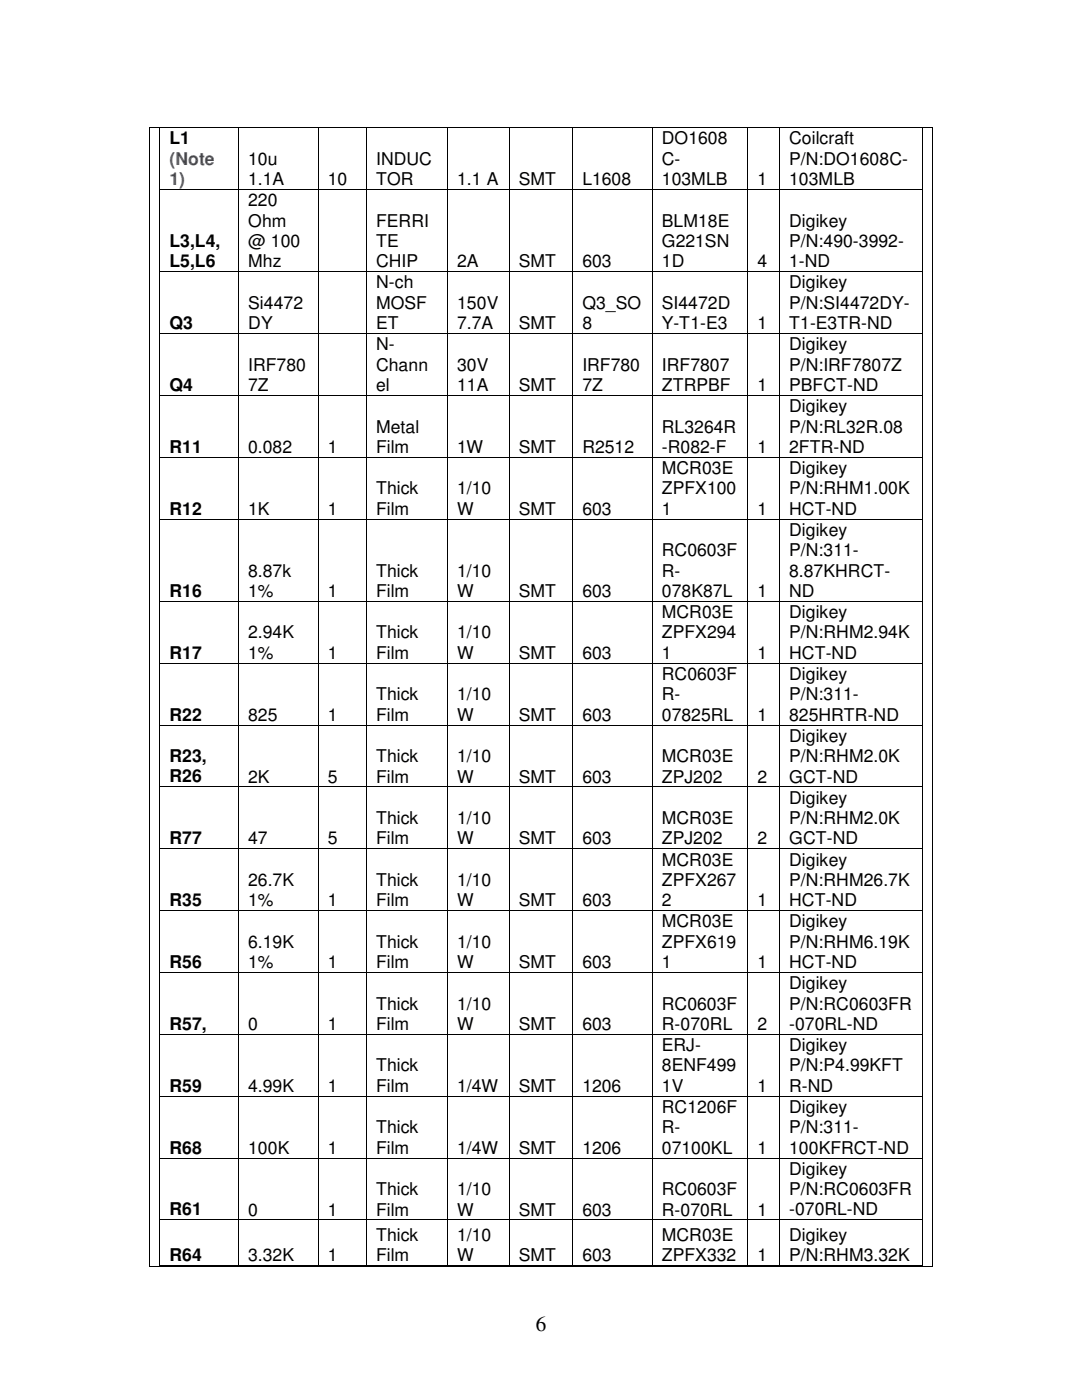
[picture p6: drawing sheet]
<svg xmlns="http://www.w3.org/2000/svg" width="216mm" height="279mm" viewBox="0 0 216 279" stroke-linecap="round" stroke-linejoin="round" font-family="sans-serif">
<defs><g id="words">
<text font-size="4.2" x="106.9" y="265.6">6</text>
<g font-size="3.5">
<text x="33.8" y="28.8">L1</text>
<text x="132.1" y="28.8">DO1608</text>
<text x="157.5" y="28.8">Coilcraft</text>
<text x="49.5" y="32.9">10u</text>
<text x="75.1" y="32.9">INDUC</text>
<text x="132.1" y="32.9">C-</text>
<text x="157.5" y="32.9">P/N:DO1608C-</text>
<text x="49.5" y="41.1">220</text>
<text x="49.5" y="37">1.1A</text>
<text x="65.4" y="37">10</text>
<text x="75.1" y="37">TOR</text>
<text x="91.2" y="37">1.1 A</text>
<text x="103.5" y="37">SMT</text>
<text x="116.2" y="37">L1608</text>
<text x="132.1" y="37">103MLB</text>
<text x="151.1" y="37">1</text>
<text x="157.5" y="37">103MLB</text>
<text x="49.5" y="45.2">Ohm</text>
<text x="75.1" y="45.2">FERRI</text>
<text x="132.1" y="45.2">BLM18E</text>
<text x="157.5" y="45.2">Digikey</text>
<text x="33.8" y="49.2">L3,L4,</text>
<text x="33.8" y="53.3">L5,L6</text>
<text x="49.5" y="49.3">@ 100</text>
<text x="49.5" y="53.3">Mhz</text>
<text x="75.1" y="49.3">TE</text>
<text x="75.1" y="53.3">CHIP</text>
<text x="91.2" y="53.3">2A</text>
<text x="103.5" y="53.3">SMT</text>
<text x="116.2" y="53.3">603</text>
<text x="132.1" y="49.3">G221SN</text>
<text x="132.1" y="53.3">1D</text>
<text x="151.1" y="53.3">4</text>
<text x="157.5" y="49.3">P/N:490-3992-</text>
<text x="157.5" y="53.3">1-ND</text>
<text x="75.1" y="57.6">N-ch</text>
<text x="157.5" y="57.6">Digikey</text>
<text x="33.8" y="65.7">Q3</text>
<text x="49.5" y="61.6">Si4472</text>
<text x="49.5" y="65.7">DY</text>
<text x="75.1" y="61.6">MOSF</text>
<text x="75.1" y="65.7">ET</text>
<text x="91.2" y="61.6">150V</text>
<text x="91.2" y="65.7">7.7A</text>
<text x="103.5" y="65.7">SMT</text>
<text x="116.2" y="61.6">Q3_SO</text>
<text x="116.2" y="65.7">8</text>
<text x="132.1" y="61.6">SI4472D</text>
<text x="132.1" y="65.7">Y-T1-E3</text>
<text x="151.1" y="65.7">1</text>
<text x="157.5" y="61.6">P/N:SI4472DY-</text>
<text x="157.5" y="65.7">T1-E3TR-ND</text>
<text x="75.1" y="69.9">N-</text>
<text x="157.5" y="69.9">Digikey</text>
<text x="49.5" y="74">IRF780</text>
<text x="75.1" y="74">Chann</text>
<text x="91.2" y="74">30V</text>
<text x="116.2" y="74">IRF780</text>
<text x="132.1" y="74">IRF7807</text>
<text x="157.5" y="74">P/N:IRF7807Z</text>
<text x="33.8" y="78">Q4</text>
<text x="49.5" y="78">7Z</text>
<text x="75.1" y="78">el</text>
<text x="91.2" y="78">11A</text>
<text x="103.5" y="78.1">SMT</text>
<text x="116.2" y="78">7Z</text>
<text x="132.1" y="78">ZTRPBF</text>
<text x="151.1" y="78.1">1</text>
<text x="157.5" y="78">PBFCT-ND</text>
<text x="157.5" y="82.3">Digikey</text>
<text x="75.1" y="86.3">Metal</text>
<text x="132.1" y="86.3">RL3264R</text>
<text x="157.5" y="86.3">P/N:RL32R.08</text>
<text x="33.8" y="90.3">R11</text>
<text x="49.5" y="90.4">0.082</text>
<text x="65.4" y="90.4">1</text>
<text x="75.1" y="90.4">Film</text>
<text x="91.2" y="90.4">1W</text>
<text x="103.5" y="90.4">SMT</text>
<text x="116.2" y="90.4">R2512</text>
<text x="132.1" y="90.4">-R082-F</text>
<text x="132.1" y="94.6">MCR03E</text>
<text x="151.1" y="90.4">1</text>
<text x="157.5" y="90.4">2FTR-ND</text>
<text x="157.5" y="94.6">Digikey</text>
<text x="75.1" y="98.7">Thick</text>
<text x="91.2" y="98.7">1/10</text>
<text x="132.1" y="98.7">ZPFX100</text>
<text x="157.5" y="98.7">P/N:RHM1.00K</text>
<text x="33.8" y="102.7">R12</text>
<text x="49.5" y="102.7">1K</text>
<text x="65.4" y="102.7">1</text>
<text x="75.1" y="102.7">Film</text>
<text x="91.2" y="102.7">W</text>
<text x="103.5" y="102.7">SMT</text>
<text x="116.2" y="102.7">603</text>
<text x="132.1" y="102.7">1</text>
<text x="151.1" y="102.7">1</text>
<text x="157.5" y="107">Digikey</text>
<text x="157.5" y="102.7">HCT-ND</text>
<text x="132.1" y="111">RC0603F</text>
<text x="157.5" y="111">P/N:311-</text>
<text x="33.8" y="119.1">R16</text>
<text x="49.5" y="115.1">8.87k</text>
<text x="49.5" y="119.1">1%</text>
<text x="65.4" y="119.2">1</text>
<text x="75.1" y="115.1">Thick</text>
<text x="75.1" y="119.1">Film</text>
<text x="91.2" y="115.1">1/10</text>
<text x="91.2" y="119.1">W</text>
<text x="103.5" y="119.2">SMT</text>
<text x="116.2" y="119.2">603</text>
<text x="132.1" y="115.1">R-</text>
<text x="132.1" y="119.1">078K87L</text>
<text x="151.1" y="119.2">1</text>
<text x="157.5" y="115.1">8.87KHRCT-</text>
<text x="157.5" y="119.1">ND</text>
<text x="132.1" y="123.4">MCR03E</text>
<text x="157.5" y="123.4">Digikey</text>
<text x="33.8" y="131.4">R17</text>
<text x="49.5" y="127.4">2.94K</text>
<text x="49.5" y="131.5">1%</text>
<text x="65.4" y="131.5">1</text>
<text x="75.1" y="127.4">Thick</text>
<text x="75.1" y="131.5">Film</text>
<text x="91.2" y="127.4">1/10</text>
<text x="91.2" y="131.5">W</text>
<text x="103.5" y="131.5">SMT</text>
<text x="116.2" y="131.5">603</text>
<text x="132.1" y="127.4">ZPFX294</text>
<text x="132.1" y="131.5">1</text>
<text x="151.1" y="131.5">1</text>
<text x="157.5" y="127.4">P/N:RHM2.94K</text>
<text x="157.5" y="131.5">HCT-ND</text>
<text x="132.1" y="135.7">RC0603F</text>
<text x="157.5" y="135.7">Digikey</text>
<text x="33.8" y="143.8">R22</text>
<text x="49.5" y="143.8">825</text>
<text x="65.4" y="143.8">1</text>
<text x="75.1" y="139.8">Thick</text>
<text x="75.1" y="143.8">Film</text>
<text x="91.2" y="139.8">1/10</text>
<text x="91.2" y="143.8">W</text>
<text x="103.5" y="143.8">SMT</text>
<text x="116.2" y="143.8">603</text>
<text x="132.1" y="139.7">R-</text>
<text x="132.1" y="143.8">07825RL</text>
<text x="151.1" y="143.8">1</text>
<text x="157.5" y="139.7">P/N:311-</text>
<text x="157.5" y="143.8">825HRTR-ND</text>
<text x="157.5" y="148">Digikey</text>
<text x="33.8" y="152.1">R23,</text>
<text x="75.1" y="152.1">Thick</text>
<text x="91.2" y="152.1">1/10</text>
<text x="132.1" y="152.1">MCR03E</text>
<text x="157.5" y="152.1">P/N:RHM2.0K</text>
<text x="33.8" y="156.1">R26</text>
<text x="49.5" y="156.2">2K</text>
<text x="65.4" y="156.2">5</text>
<text x="75.1" y="156.2">Film</text>
<text x="91.2" y="156.2">W</text>
<text x="103.5" y="156.2">SMT</text>
<text x="116.2" y="156.2">603</text>
<text x="132.1" y="156.2">ZPJ202</text>
<text x="151.1" y="156.2">2</text>
<text x="157.5" y="156.2">GCT-ND</text>
<text x="157.5" y="160.4">Digikey</text>
<text x="75.1" y="164.5">Thick</text>
<text x="91.2" y="164.5">1/10</text>
<text x="132.1" y="164.5">MCR03E</text>
<text x="157.5" y="164.5">P/N:RHM2.0K</text>
<text x="33.8" y="168.5">R77</text>
<text x="49.5" y="168.5">47</text>
<text x="65.4" y="168.5">5</text>
<text x="75.1" y="168.5">Film</text>
<text x="91.2" y="168.5">W</text>
<text x="103.5" y="168.5">SMT</text>
<text x="116.2" y="168.5">603</text>
<text x="132.1" y="172.8">MCR03E</text>
<text x="132.1" y="168.5">ZPJ202</text>
<text x="151.1" y="168.5">2</text>
<text x="157.5" y="172.8">Digikey</text>
<text x="157.5" y="168.5">GCT-ND</text>
<text x="49.5" y="176.8">26.7K</text>
<text x="75.1" y="176.8">Thick</text>
<text x="91.2" y="176.8">1/10</text>
<text x="132.1" y="176.8">ZPFX267</text>
<text x="157.5" y="176.8">P/N:RHM26.7K</text>
<text x="33.8" y="180.8">R35</text>
<text x="49.5" y="180.8">1%</text>
<text x="65.4" y="180.9">1</text>
<text x="75.1" y="180.8">Film</text>
<text x="91.2" y="180.8">W</text>
<text x="103.5" y="180.9">SMT</text>
<text x="116.2" y="180.9">603</text>
<text x="132.1" y="180.8">2</text>
<text x="132.1" y="185.1">MCR03E</text>
<text x="151.1" y="180.9">1</text>
<text x="157.5" y="180.8">HCT-ND</text>
<text x="157.5" y="185.1">Digikey</text>
<text x="49.5" y="189.1">6.19K</text>
<text x="75.1" y="189.1">Thick</text>
<text x="91.2" y="189.1">1/10</text>
<text x="132.1" y="189.1">ZPFX619</text>
<text x="157.5" y="189.1">P/N:RHM6.19K</text>
<text x="33.8" y="193.2">R56</text>
<text x="49.5" y="193.2">1%</text>
<text x="65.4" y="193.2">1</text>
<text x="75.1" y="193.2">Film</text>
<text x="91.2" y="193.2">W</text>
<text x="103.5" y="193.2">SMT</text>
<text x="116.2" y="193.2">603</text>
<text x="132.1" y="193.2">1</text>
<text x="151.1" y="193.2">1</text>
<text x="157.5" y="193.2">HCT-ND</text>
<text x="157.5" y="197.4">Digikey</text>
<text x="75.1" y="201.5">Thick</text>
<text x="91.2" y="201.5">1/10</text>
<text x="132.1" y="201.5">RC0603F</text>
<text x="157.5" y="201.5">P/N:RC0603FR</text>
<text x="33.8" y="205.5">R57,</text>
<text x="49.5" y="205.6">0</text>
<text x="65.4" y="205.6">1</text>
<text x="75.1" y="205.6">Film</text>
<text x="91.2" y="205.6">W</text>
<text x="103.5" y="205.6">SMT</text>
<text x="116.2" y="205.6">603</text>
<text x="132.1" y="209.8">ERJ-</text>
<text x="132.1" y="205.6">R-070RL</text>
<text x="151.1" y="205.6">2</text>
<text x="157.5" y="209.8">Digikey</text>
<text x="157.5" y="205.5">-070RL-ND</text>
<text x="75.1" y="213.8">Thick</text>
<text x="132.1" y="213.8">8ENF499</text>
<text x="157.5" y="213.8">P/N:P4.99KFT</text>
<text x="33.8" y="217.8">R59</text>
<text x="49.5" y="217.9">4.99K</text>
<text x="65.4" y="217.9">1</text>
<text x="75.1" y="217.9">Film</text>
<text x="91.2" y="217.9">1/4W</text>
<text x="103.5" y="217.9">SMT</text>
<text x="116.2" y="217.9">1206</text>
<text x="132.1" y="217.9">1V</text>
<text x="151.1" y="217.9">1</text>
<text x="157.5" y="217.9">R-ND</text>
<text x="75.1" y="226.2">Thick</text>
<text x="132.1" y="222.1">RC1206F</text>
<text x="132.1" y="226.2">R-</text>
<text x="157.5" y="222.1">Digikey</text>
<text x="157.5" y="226.2">P/N:311-</text>
<text x="33.8" y="230.2">R68</text>
<text x="49.5" y="230.3">100K</text>
<text x="65.4" y="230.3">1</text>
<text x="75.1" y="230.3">Film</text>
<text x="91.2" y="230.3">1/4W</text>
<text x="103.5" y="230.3">SMT</text>
<text x="116.2" y="230.3">1206</text>
<text x="132.1" y="230.3">07100KL</text>
<text x="151.1" y="230.3">1</text>
<text x="157.5" y="230.3">100KFRCT-ND</text>
<text x="75.1" y="238.5">Thick</text>
<text x="91.2" y="238.5">1/10</text>
<text x="132.1" y="238.5">RC0603F</text>
<text x="157.5" y="234.5">Digikey</text>
<text x="157.5" y="238.5">P/N:RC0603FR</text>
<text x="33.8" y="242.6">R61</text>
<text x="49.5" y="242.6">0</text>
<text x="65.4" y="242.6">1</text>
<text x="75.1" y="242.6">Film</text>
<text x="91.2" y="242.6">W</text>
<text x="103.5" y="242.6">SMT</text>
<text x="116.2" y="242.6">603</text>
<text x="132.1" y="242.6">R-070RL</text>
<text x="151.1" y="242.6">1</text>
<text x="157.5" y="242.6">-070RL-ND</text>
<text x="33.8" y="251.7">R64</text>
<text x="49.5" y="251.8">3.32K</text>
<text x="65.4" y="251.8">1</text>
<text x="75.1" y="247.7">Thick</text>
<text x="75.1" y="251.8">Film</text>
<text x="91.2" y="247.7">1/10</text>
<text x="91.2" y="251.8">W</text>
<text x="103.5" y="251.8">SMT</text>
<text x="116.2" y="251.8">603</text>
<text x="132.1" y="247.7">MCR03E</text>
<text x="132.1" y="251.8">ZPFX332</text>
<text x="151.1" y="251.8">1</text>
<text x="157.5" y="247.7">Digikey</text>
<text x="157.5" y="251.8">P/N:RHM3.32K</text>
</g>
<g font-size="3.5" fill="#00f">
<text x="33.8" y="32.9">(Note</text>
<text x="33.8" y="36.9">1)</text>
</g>
</g></defs>
<g fill="none" stroke="#000" stroke-width=".2">
<path d="M29.8 25.6v227.2M29.9 25.5h156.1M31.9 25.6v12.1M31.9 37.9v16.2M32 37.8h15.5M47.6 25.6v12.1M47.6 37.9v16.2M47.7 37.8h15.7M63.5 25.6v12.1M63.5 37.9v16.2M63.6 37.8h9.5M73.2 25.6v12.1"/>
<path d="M73.2 37.9v16.2M73.2 37.8h16M89.3 25.6v12.1M89.3 37.9v16.2M89.4 37.8h12.1M101.6 25.6v12.1M101.6 37.9v16.2M101.7 37.8h12.5M114.3 25.6v12.1M114.3 37.9v16.2M114.4 37.8h15.7M130.2 25.6v12.1"/>
<path d="M130.2 37.9v16.2M130.3 37.8h18.8M149.2 25.6v12.1M149.2 37.9v16.2M149.3 37.8h6.2M155.6 25.6v12.1M155.6 37.9v16.2M155.7 37.8h28.2M184 25.6v12.1M184 37.9v16.2M186.1 25.6v227.2M31.9 54.3v12.2"/>
<path d="M32 54.2h15.5M47.6 54.3v12.2M47.7 54.2h15.7M63.5 54.3v12.2M63.6 54.2h9.5M73.2 54.3v12.2M73.2 54.2h16M89.3 54.3v12.2M89.4 54.2h12.1M101.6 54.3v12.2M101.7 54.2h12.5M114.3 54.3v12.2"/>
<path d="M114.4 54.2h15.7M130.2 54.3v12.2M130.3 54.2h18.8M149.2 54.3v12.2M149.3 54.2h6.2M155.6 54.3v12.2M155.7 54.2h28.2M184 54.3v12.2M31.9 66.7v12.1M31.9 79v12.2M32 66.6h15.5M32 78.9h15.5"/>
<path d="M47.6 66.7v12.1M47.6 79v12.2M47.7 66.6h15.7M47.7 78.9h15.7M63.5 66.7v12.1M63.5 79v12.2M63.6 66.6h9.5M63.6 78.9h9.5M73.2 66.7v12.1M73.2 79v12.2M73.2 66.6h16M73.2 78.9h16"/>
<path d="M89.3 66.7v12.1M89.3 79v12.2M89.4 66.6h12.1M89.4 78.9h12.1M101.6 66.7v12.1M101.6 79v12.2M101.7 66.6h12.5M101.7 78.9h12.5M114.3 66.7v12.1M114.3 79v12.2M114.4 66.6h15.7M114.4 78.9h15.7"/>
<path d="M130.2 66.7v12.1M130.2 79v12.2M130.3 66.6h18.8M130.3 78.9h18.8M149.2 66.7v12.1M149.2 79v12.2M149.3 66.6h6.2M149.3 78.9h6.2M155.6 66.7v12.1M155.6 79v12.2M155.7 66.6h28.2M155.7 78.9h28.2"/>
<path d="M184 66.7v12.1M184 79v12.2M31.9 91.4v12.1M32 91.3h15.5M47.6 91.4v12.1M47.7 91.3h15.7M63.5 91.4v12.1M63.6 91.3h9.5M73.2 91.4v12.1M73.2 91.3h16M89.3 91.4v12.1M89.4 91.3h12.1"/>
<path d="M101.6 91.4v12.1M101.7 91.3h12.5M114.3 91.4v12.1M114.4 91.3h15.7M130.2 91.4v12.1M130.3 91.3h18.8M149.2 91.4v12.1M149.3 91.3h6.2M155.6 91.4v12.1M155.7 91.3h28.2M184 91.4v12.1M31.9 103.7v16.2"/>
<path d="M32 103.6h15.5M47.6 103.7v16.2M47.7 103.6h15.7M63.5 103.7v16.2M63.6 103.6h9.5M73.2 103.7v16.2M73.2 103.6h16M89.3 103.7v16.2M89.4 103.6h12.1M101.6 103.7v16.2M101.7 103.6h12.5M114.3 103.7v16.2"/>
<path d="M114.4 103.6h15.7M130.2 103.7v16.2M130.3 103.6h18.8M149.2 103.7v16.2M149.3 103.6h6.2M155.6 103.7v16.2M155.7 103.6h28.2M184 103.7v16.2M31.9 120.1v12.2M31.9 132.5v12.1M32 120h15.5M32 132.4h15.5"/>
<path d="M47.6 120.1v12.2M47.6 132.5v12.1M47.7 120h15.7M47.7 132.4h15.7M63.5 120.1v12.2M63.5 132.5v12.1M63.6 120h9.5M63.6 132.4h9.5M73.2 120.1v12.2M73.2 132.5v12.1M73.2 120h16M73.2 132.4h16"/>
<path d="M89.3 120.1v12.2M89.3 132.5v12.1M89.4 120h12.1M89.4 132.4h12.1M101.6 120.1v12.2M101.6 132.5v12.1M101.7 120h12.5M101.7 132.4h12.5M114.3 120.1v12.2M114.3 132.5v12.1M114.4 120h15.7M114.4 132.4h15.7"/>
<path d="M130.2 120.1v12.2M130.2 132.5v12.1M130.3 120h18.8M130.3 132.4h18.8M149.2 120.1v12.2M149.2 132.5v12.1M149.3 120h6.2M149.3 132.4h6.2M155.6 120.1v12.2M155.6 132.5v12.1M155.7 120h28.2M155.7 132.4h28.2"/>
<path d="M184 120.1v12.2M184 132.5v12.1M31.9 144.8v12.2M31.9 157.1v12.2M32 144.7h15.5M32 157.1h15.5M47.6 144.8v12.2M47.6 157.1v12.2M47.7 144.7h15.7M47.7 157.1h15.7M63.5 144.8v12.2M63.5 157.1v12.2"/>
<path d="M63.6 144.7h9.5M63.6 157.1h9.5M73.2 144.8v12.2M73.2 157.1v12.2M73.2 144.7h16M73.2 157.1h16M89.3 144.8v12.2M89.3 157.1v12.2M89.4 144.7h12.1M89.4 157.1h12.1M101.6 144.8v12.2M101.6 157.1v12.2"/>
<path d="M101.7 144.7h12.5M101.7 157.1h12.5M114.3 144.8v12.2M114.3 157.1v12.2M114.4 144.7h15.7M114.4 157.1h15.7M130.2 144.8v12.2M130.2 157.1v12.2M130.3 144.7h18.8M130.3 157.1h18.8M149.2 144.8v12.2M149.2 157.1v12.2"/>
<path d="M149.3 144.7h6.2M149.3 157.1h6.2M155.6 144.8v12.2M155.6 157.1v12.2M155.7 144.7h28.2M155.7 157.1h28.2M184 144.8v12.2M184 157.1v12.2M31.9 169.5v12.2M32 169.4h15.5M47.6 169.5v12.2M47.7 169.4h15.7"/>
<path d="M63.5 169.5v12.2M63.6 169.4h9.5M73.2 169.5v12.2M73.2 169.4h16M89.3 169.5v12.2M89.4 169.4h12.1M101.6 169.5v12.2M101.7 169.4h12.5M114.3 169.5v12.2M114.4 169.4h15.7M130.2 169.5v12.2M130.3 169.4h18.8"/>
<path d="M149.2 169.5v12.2M149.3 169.4h6.2M155.6 169.5v12.2M155.7 169.4h28.2M184 169.5v12.2M31.9 181.8v12.2M31.9 194.2v12.1M32 181.7h15.5M32 194.1h15.5M47.6 181.8v12.2M47.6 194.2v12.1M47.7 181.7h15.7"/>
<path d="M47.7 194.1h15.7M63.5 181.8v12.2M63.5 194.2v12.1M63.6 181.7h9.5M63.6 194.1h9.5M73.2 181.8v12.2M73.2 194.2v12.1M73.2 181.7h16M73.2 194.1h16M89.3 181.8v12.2M89.3 194.2v12.1M89.4 181.7h12.1"/>
<path d="M89.4 194.1h12.1M101.6 181.8v12.2M101.6 194.2v12.1M101.7 181.7h12.5M101.7 194.1h12.5M114.3 181.8v12.2M114.3 194.2v12.1M114.4 181.7h15.7M114.4 194.1h15.7M130.2 181.8v12.2M130.2 194.2v12.1M130.3 181.7h18.8"/>
<path d="M130.3 194.1h18.8M149.2 181.8v12.2M149.2 194.2v12.1M149.3 181.7h6.2M149.3 194.1h6.2M155.6 181.8v12.2M155.6 194.2v12.1M155.7 181.7h28.2M155.7 194.1h28.2M184 181.8v12.2M184 194.2v12.1M31.9 206.5v12.2"/>
<path d="M31.9 218.9v12.2M32 206.4h15.5M32 218.8h15.5M47.6 206.5v12.2M47.6 218.9v12.2M47.7 206.4h15.7M47.7 218.8h15.7M63.5 206.5v12.2M63.5 218.9v12.2M63.6 206.4h9.5M63.6 218.8h9.5M73.2 206.5v12.2"/>
<path d="M73.2 218.9v12.2M73.2 206.4h16M73.2 218.8h16M89.3 206.5v12.2M89.3 218.9v12.2M89.4 206.4h12.1M89.4 218.8h12.1M101.6 206.5v12.2M101.6 218.9v12.2M101.7 206.4h12.5M101.7 218.8h12.5M114.3 206.5v12.2"/>
<path d="M114.3 218.9v12.2M114.4 206.4h15.7M114.4 218.8h15.7M130.2 206.5v12.2M130.2 218.9v12.2M130.3 206.4h18.8M130.3 218.8h18.8M149.2 206.5v12.2M149.2 218.9v12.2M149.3 206.4h6.2M149.3 218.8h6.2M155.6 206.5v12.2"/>
<path d="M155.6 218.9v12.2M155.7 206.4h28.2M155.7 218.8h28.2M184 206.5v12.2M184 218.9v12.2M31.9 231.2v12.2M32 231.1h15.5M47.6 231.2v12.2M47.7 231.1h15.7M63.5 231.2v12.2M63.6 231.1h9.5M73.2 231.2v12.2"/>
<path d="M73.2 231.1h16M89.3 231.2v12.2M89.4 231.1h12.1M101.6 231.2v12.2M101.7 231.1h12.5M114.3 231.2v12.2M114.4 231.1h15.7M130.2 231.2v12.2M130.3 231.1h18.8M149.2 231.2v12.2M149.3 231.1h6.2M155.6 231.2v12.2"/>
<path d="M155.7 231.1h28.2M184 231.2v12.2M29.9 252.9h156.1M31.9 243.5v9.1M32 243.5h15.5M32 252.6h15.5M47.6 243.5v9.1M47.7 243.5h15.7M47.7 252.6h15.7M63.5 243.5v9.1M63.6 243.5h9.5M63.6 252.6h9.5"/>
<path d="M73.2 243.5v9.1M73.2 243.5h16M73.2 252.6h16M89.3 243.5v9.1M89.4 243.5h12.1M89.4 252.6h12.1M101.6 243.5v9.1M101.7 243.5h12.5M101.7 252.6h12.5M114.3 243.5v9.1M114.4 243.5h15.7M114.4 252.6h15.7"/>
<path d="M130.2 243.5v9.1M130.3 243.5h18.8M130.3 252.6h18.8M149.2 243.5v9.1M149.3 243.5h6.2M149.3 252.6h6.2M155.6 243.5v9.1M155.7 243.5h28.2M155.7 252.6h28.2M184 243.5v9.1"/>
</g>
<g fill="#000">
<path d="M29.8 25.4h.1v.2h-.1zM31.8 37.7h.2v.2h-.2zM47.5 37.7h.2v.2h-.2zM63.4 37.7h.2v.2h-.2zM73.1 37.7h.1v.2h-.1zM89.2 37.7h.2v.2h-.2zM101.5 37.7h.2v.2h-.2zM114.2 37.7h.2v.2h-.2zM130.1 37.7h.2v.2h-.2zM149.1 37.7h.2v.2h-.2zM155.5 37.7h.2v.2h-.2zM183.9 37.7h.2v.2h-.2z"/>
<path d="M186 25.4h.1v.2h-.1zM31.8 54.1h.2v.2h-.2zM47.5 54.1h.2v.2h-.2zM63.4 54.1h.2v.2h-.2zM73.1 54.1h.1v.2h-.1zM89.2 54.1h.2v.2h-.2zM101.5 54.1h.2v.2h-.2zM114.2 54.1h.2v.2h-.2zM130.1 54.1h.2v.2h-.2zM149.1 54.1h.2v.2h-.2zM155.5 54.1h.2v.2h-.2zM183.9 54.1h.2v.2h-.2z"/>
<path d="M31.8 66.5h.2v.2h-.2zM31.8 78.8h.2v.2h-.2zM47.5 66.5h.2v.2h-.2zM47.5 78.8h.2v.2h-.2zM63.4 66.5h.2v.2h-.2zM63.4 78.8h.2v.2h-.2zM73.1 66.5h.1v.2h-.1zM73.1 78.8h.1v.2h-.1zM89.2 66.5h.2v.2h-.2zM89.2 78.8h.2v.2h-.2zM101.5 66.5h.2v.2h-.2zM101.5 78.8h.2v.2h-.2z"/>
<path d="M114.2 66.5h.2v.2h-.2zM114.2 78.8h.2v.2h-.2zM130.1 66.5h.2v.2h-.2zM130.1 78.8h.2v.2h-.2zM149.1 66.5h.2v.2h-.2zM149.1 78.8h.2v.2h-.2zM155.5 66.5h.2v.2h-.2zM155.5 78.8h.2v.2h-.2zM183.9 66.5h.2v.2h-.2zM183.9 78.8h.2v.2h-.2zM31.8 91.2h.2v.2h-.2zM47.5 91.2h.2v.2h-.2z"/>
<path d="M63.4 91.2h.2v.2h-.2zM73.1 91.2h.1v.2h-.1zM89.2 91.2h.2v.2h-.2zM101.5 91.2h.2v.2h-.2zM114.2 91.2h.2v.2h-.2zM130.1 91.2h.2v.2h-.2zM149.1 91.2h.2v.2h-.2zM155.5 91.2h.2v.2h-.2zM183.9 91.2h.2v.2h-.2zM31.8 103.5h.2v.2h-.2zM47.5 103.5h.2v.2h-.2zM63.4 103.5h.2v.2h-.2z"/>
<path d="M73.1 103.5h.1v.2h-.1zM89.2 103.5h.2v.2h-.2zM101.5 103.5h.2v.2h-.2zM114.2 103.5h.2v.2h-.2zM130.1 103.5h.2v.2h-.2zM149.1 103.5h.2v.2h-.2zM155.5 103.5h.2v.2h-.2zM183.9 103.5h.2v.2h-.2zM31.8 119.9h.2v.2h-.2zM31.8 132.3h.2v.2h-.2zM47.5 119.9h.2v.2h-.2zM47.5 132.3h.2v.2h-.2z"/>
<path d="M63.4 119.9h.2v.2h-.2zM63.4 132.3h.2v.2h-.2zM73.1 119.9h.1v.2h-.1zM73.1 132.3h.1v.2h-.1zM89.2 119.9h.2v.2h-.2zM89.2 132.3h.2v.2h-.2zM101.5 119.9h.2v.2h-.2zM101.5 132.3h.2v.2h-.2zM114.2 119.9h.2v.2h-.2zM114.2 132.3h.2v.2h-.2zM130.1 119.9h.2v.2h-.2zM130.1 132.3h.2v.2h-.2z"/>
<path d="M149.1 119.9h.2v.2h-.2zM149.1 132.3h.2v.2h-.2zM155.5 119.9h.2v.2h-.2zM155.5 132.3h.2v.2h-.2zM183.9 119.9h.2v.2h-.2zM183.9 132.3h.2v.2h-.2zM31.8 144.6h.2v.2h-.2zM31.8 157h.2v.1h-.2zM47.5 144.6h.2v.2h-.2zM47.5 157h.2v.1h-.2zM63.4 144.6h.2v.2h-.2zM63.4 157h.2v.1h-.2z"/>
<path d="M73.1 144.6h.1v.2h-.1zM73.1 157h.1v.1h-.1zM89.2 144.6h.2v.2h-.2zM89.2 157h.2v.1h-.2zM101.5 144.6h.2v.2h-.2zM101.5 157h.2v.1h-.2zM114.2 144.6h.2v.2h-.2zM114.2 157h.2v.1h-.2zM130.1 144.6h.2v.2h-.2zM130.1 157h.2v.1h-.2zM149.1 144.6h.2v.2h-.2zM149.1 157h.2v.1h-.2z"/>
<path d="M155.5 144.6h.2v.2h-.2zM155.5 157h.2v.1h-.2zM183.9 144.6h.2v.2h-.2zM183.9 157h.2v.1h-.2zM31.8 169.3h.2v.2h-.2zM47.5 169.3h.2v.2h-.2zM63.4 169.3h.2v.2h-.2zM73.1 169.3h.1v.2h-.1zM89.2 169.3h.2v.2h-.2zM101.5 169.3h.2v.2h-.2zM114.2 169.3h.2v.2h-.2zM130.1 169.3h.2v.2h-.2z"/>
<path d="M149.1 169.3h.2v.2h-.2zM155.5 169.3h.2v.2h-.2zM183.9 169.3h.2v.2h-.2zM31.8 181.7h.2v.1h-.2zM31.8 194h.2v.2h-.2zM47.5 181.7h.2v.1h-.2zM47.5 194h.2v.2h-.2zM63.4 181.7h.2v.1h-.2zM63.4 194h.2v.2h-.2zM73.1 181.7h.1v.1h-.1zM73.1 194h.1v.2h-.1zM89.2 181.7h.2v.1h-.2z"/>
<path d="M89.2 194h.2v.2h-.2zM101.5 181.7h.2v.1h-.2zM101.5 194h.2v.2h-.2zM114.2 181.7h.2v.1h-.2zM114.2 194h.2v.2h-.2zM130.1 181.7h.2v.1h-.2zM130.1 194h.2v.2h-.2zM149.1 181.7h.2v.1h-.2zM149.1 194h.2v.2h-.2zM155.5 181.7h.2v.1h-.2zM155.5 194h.2v.2h-.2zM183.9 181.7h.2v.1h-.2z"/>
<path d="M183.9 194h.2v.2h-.2zM31.8 206.3h.2v.2h-.2zM31.8 218.7h.2v.2h-.2zM47.5 206.3h.2v.2h-.2zM47.5 218.7h.2v.2h-.2zM63.4 206.3h.2v.2h-.2zM63.4 218.7h.2v.2h-.2zM73.1 206.3h.1v.2h-.1zM73.1 218.7h.1v.2h-.1zM89.2 206.3h.2v.2h-.2zM89.2 218.7h.2v.2h-.2zM101.5 206.3h.2v.2h-.2z"/>
<path d="M101.5 218.7h.2v.2h-.2zM114.2 206.3h.2v.2h-.2zM114.2 218.7h.2v.2h-.2zM130.1 206.3h.2v.2h-.2zM130.1 218.7h.2v.2h-.2zM149.1 206.3h.2v.2h-.2zM149.1 218.7h.2v.2h-.2zM155.5 206.3h.2v.2h-.2zM155.5 218.7h.2v.2h-.2zM183.9 206.3h.2v.2h-.2zM183.9 218.7h.2v.2h-.2zM31.8 231.1h.2v.1h-.2z"/>
<path d="M47.5 231.1h.2v.1h-.2zM63.4 231.1h.2v.1h-.2zM73.1 231.1h.1v.1h-.1zM89.2 231.1h.2v.1h-.2zM101.5 231.1h.2v.1h-.2zM114.2 231.1h.2v.1h-.2zM130.1 231.1h.2v.1h-.2zM149.1 231.1h.2v.1h-.2zM155.5 231.1h.2v.1h-.2zM183.9 231.1h.2v.1h-.2zM29.8 252.8h.1v.1h-.1zM31.8 243.4h.2v.1h-.2z"/>
<path d="M31.8 252.6h.2v.1h-.2zM47.5 243.4h.2v.1h-.2zM47.5 252.6h.2v.1h-.2zM63.4 243.4h.2v.1h-.2zM63.4 252.6h.2v.1h-.2zM73.1 243.4h.1v.1h-.1zM73.1 252.6h.1v.1h-.1zM89.2 243.4h.2v.1h-.2zM89.2 252.6h.2v.1h-.2zM101.5 243.4h.2v.1h-.2zM101.5 252.6h.2v.1h-.2zM114.2 243.4h.2v.1h-.2z"/>
<path d="M114.2 252.6h.2v.1h-.2zM130.1 243.4h.2v.1h-.2zM130.1 252.6h.2v.1h-.2zM149.1 243.4h.2v.1h-.2zM149.1 252.6h.2v.1h-.2zM155.5 243.4h.2v.1h-.2zM155.5 252.6h.2v.1h-.2zM183.9 243.4h.2v.1h-.2zM183.9 252.6h.2v.1h-.2zM186 252.8h.1v.1h-.1z"/>
</g>
<use href="#words"/>
</svg>
